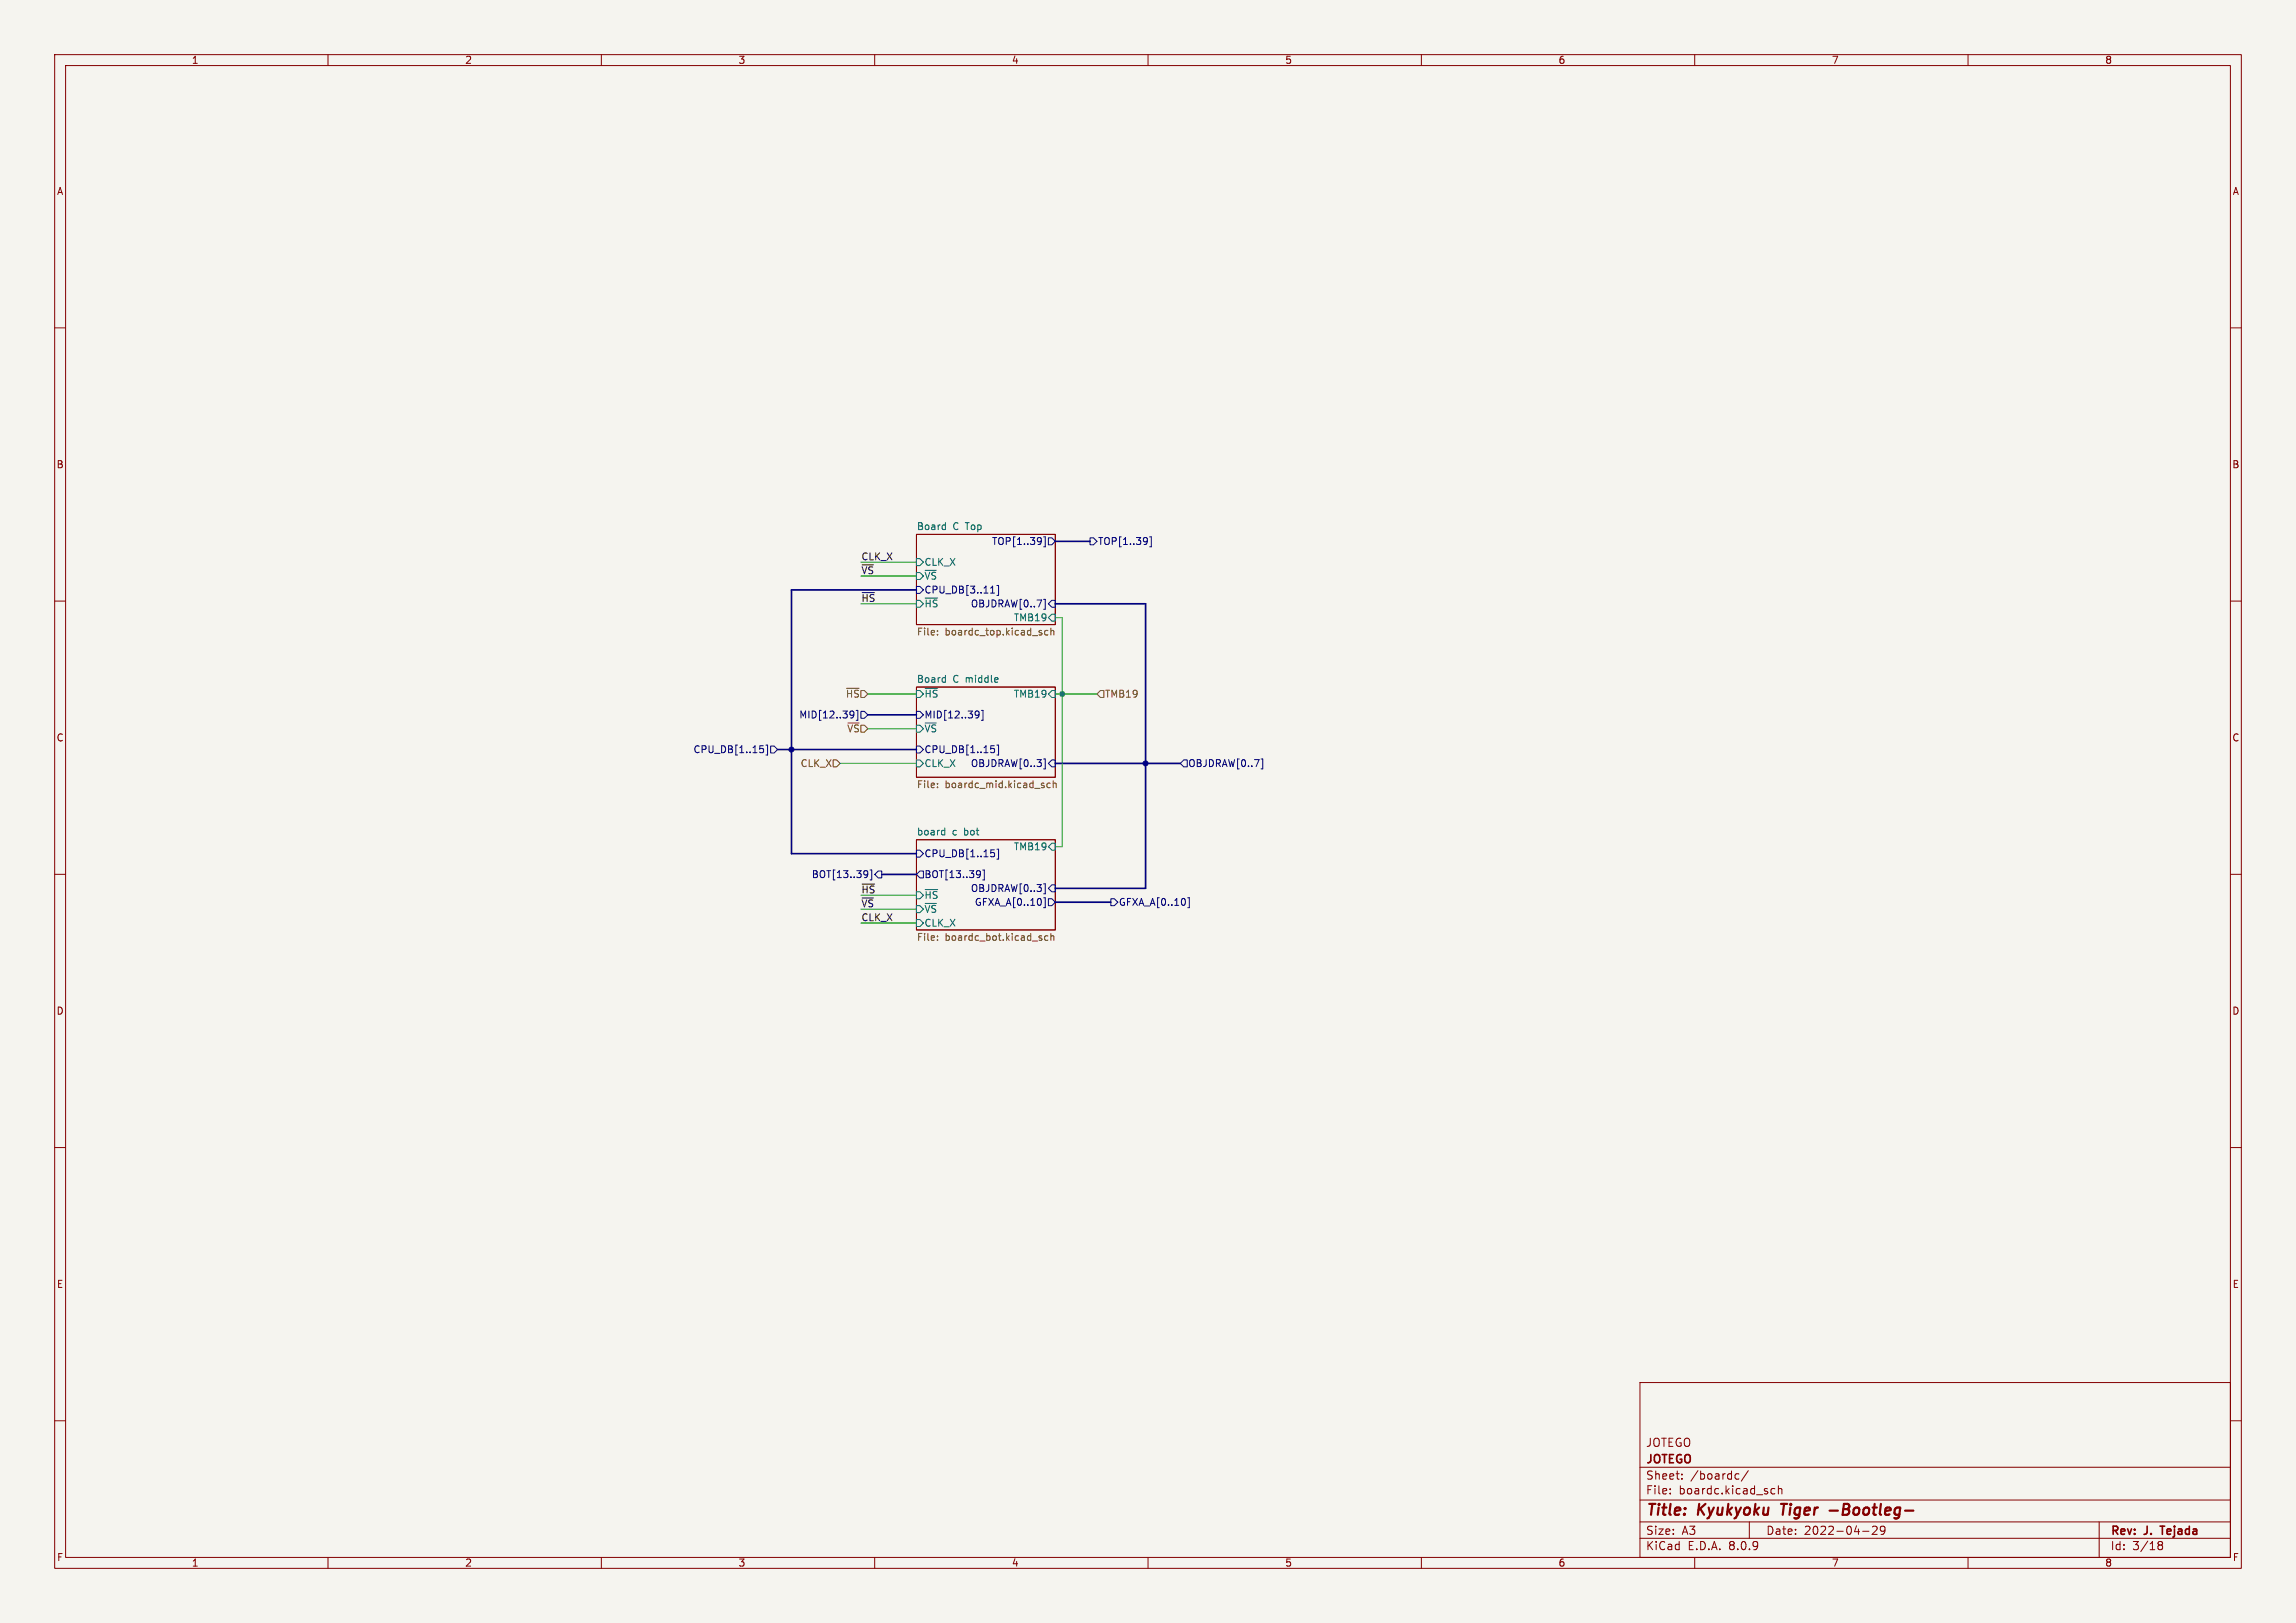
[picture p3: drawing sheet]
<svg xmlns="http://www.w3.org/2000/svg" width="420mm" height="297mm" viewBox="0 0 420 297" stroke-linecap="round" stroke-linejoin="round" font-family="sans-serif">
<defs><g id="words">
<g font-size="2.8" fill="#840000">
<text x="301" y="277.9">Title:</text>
<text x="310.6" y="277.9">Kyukyoku</text>
<text x="326.7" y="277.9">Tiger</text>
<text x="336.2" y="277.9">-Bootleg-</text>
</g>
<g font-size="2.1" fill="#840000">
<text x="301" y="268.2">JOTEGO</text>
<text x="301" y="265">JOTEGO</text>
<text x="301" y="273.7">File:</text>
<text x="301" y="271">Sheet:</text>
<text x="307.1" y="273.7">boardc.kicad_sch</text>
<text x="309.2" y="271">/boardc/</text>
<text x="301" y="281.1">Size:</text>
<text x="307.6" y="281.1">A3</text>
<text x="323" y="281.1">Date:</text>
<text x="330" y="281.1">2022-04-29</text>
<text x="386" y="281.3">Rev:</text>
<text x="392.4" y="281.3">J.</text>
<text x="396" y="281.3">Tejada</text>
<text x="301" y="283.9">KiCad</text>
<text x="308.7" y="283.9">E.D.A.</text>
<text x="316.3" y="283.9">8.0.9</text>
<text x="386" y="283.9">Id:</text>
<text x="390.1" y="283.9">3/18</text>
</g>
<g font-size="1.8" fill="#840000">
<text x="35" y="11.9">1</text>
<text x="85" y="11.9">2</text>
<text x="135" y="11.9">3</text>
<text x="185" y="11.9">4</text>
<text x="235" y="11.9">5</text>
<text x="285" y="11.9">6</text>
<text x="335" y="11.9">7</text>
<text x="385" y="11.9">8</text>
<text x="10.3" y="35.9">A</text>
<text x="408.3" y="35.9">A</text>
<text x="10.3" y="85.9">B</text>
<text x="408.2" y="85.9">B</text>
<text x="10.3" y="135.9">C</text>
<text x="408.2" y="135.9">C</text>
<text x="10.3" y="185.9">D</text>
<text x="408.2" y="185.9">D</text>
<text x="10.3" y="235.9">E</text>
<text x="408.3" y="235.9">E</text>
<text x="10.3" y="285.9">F</text>
<text x="35" y="286.9">1</text>
<text x="85" y="286.9">2</text>
<text x="135" y="286.9">3</text>
<text x="185" y="286.9">4</text>
<text x="235" y="286.9">5</text>
<text x="285" y="286.9">6</text>
<text x="335" y="286.9">7</text>
<text x="385" y="286.9">8</text>
<text x="408.3" y="285.9">F</text>
</g>
<g font-size="1.8" fill="#006464">
<text x="167.6" y="97.1">Board</text>
<text x="174.3" y="97.1">C Top</text>
<text x="169" y="103.7">CLK_X</text>
<text x="169" y="106.3">~{VS}</text>
<text x="169" y="111.4">~{HS}</text>
<text x="185.4" y="113.9">TMB19</text>
<text x="167.6" y="125">Board</text>
<text x="174.3" y="125">C middle</text>
<text x="169" y="127.9">~{HS}</text>
<text x="185.4" y="127.9">TMB19</text>
<text x="169" y="134.2">~{VS}</text>
<text x="169" y="140.6">CLK_X</text>
<text x="167.6" y="153">board</text>
<text x="174.2" y="153">c</text>
<text x="176.5" y="153">bot</text>
<text x="185.4" y="155.8">TMB19</text>
<text x="169" y="164.7">~{HS}</text>
<text x="169" y="167.2">~{VS}</text>
<text x="169" y="169.8">CLK_X</text>
</g>
<g font-size="1.8" fill="#000084">
<text x="181.4" y="99.9">TOP[1..39]</text>
<text x="200.8" y="99.9">TOP[1..39]</text>
<text x="169" y="108.8">CPU_DB[3..11]</text>
<text x="177.5" y="111.4">OBJDRAW[0..7]</text>
<text x="146.1" y="131.7">MID[12..39]</text>
<text x="169" y="131.7">MID[12..39]</text>
<text x="126.8" y="138">CPU_DB[1..15]</text>
<text x="169" y="138">CPU_DB[1..15]</text>
<text x="177.5" y="140.6">OBJDRAW[0..3]</text>
<text x="217.3" y="140.6">OBJDRAW[0..7]</text>
<text x="148.4" y="160.9">BOT[13..39]</text>
<text x="169" y="157.1">CPU_DB[1..15]</text>
<text x="169" y="160.9">BOT[13..39]</text>
<text x="177.5" y="163.4">OBJDRAW[0..3]</text>
<text x="178.2" y="166">GFXA_A[0..10]</text>
<text x="204.6" y="166">GFXA_A[0..10]</text>
</g>
<g font-size="1.8" fill="#0f0f0f">
<text x="157.5" y="102.6">CLK_X</text>
<text x="157.5" y="105.1">~{VS}</text>
<text x="157.5" y="110.2">~{HS}</text>
<text x="157.5" y="166.1">~{VS}</text>
<text x="157.5" y="163.6">~{HS}</text>
<text x="157.5" y="168.6">CLK_X</text>
</g>
<g font-size="1.8" fill="#725600">
<text x="167.6" y="116.6">File:</text>
<text x="172.9" y="116.6">boardc_top.kicad_sch</text>
<text x="154.6" y="127.9">~{HS}</text>
<text x="202" y="127.9">TMB19</text>
<text x="154.9" y="134.2">~{VS}</text>
<text x="146.3" y="140.6">CLK_X</text>
<text x="167.6" y="144.6">File:</text>
<text x="172.9" y="144.6">boardc_mid.kicad_sch</text>
<text x="167.6" y="172.5">File:</text>
<text x="172.9" y="172.5">boardc_bot.kicad_sch</text>
</g>
</g></defs>
<path d="M0 0h420v297h-420z" fill="#f5f4ef" stroke="#f5f4ef" stroke-width=".18"/>
<g fill="none" stroke="#840000" stroke-width=".18">
<path d="M10 10h400v277h-400zM12 12h396v273h-396zM60 10v2M110 10v2M160 10v2M210 10v2M260 10v2M310 10v2M360 10v2M10 60h2M408 60h2M167.6 97.8h25.4v16.5h-25.4z"/>
<path d="M10 110h2M408 110h2M167.6 125.7h25.4v16.5h-25.4zM10 160h2M167.6 153.7h25.4v16.5h-25.4zM408 160h2M10 210h2M408 210h2M300 253h108v32h-108zM10 260h2M300 278.5h108M300 274.5h108"/>
<path d="M300 268.5h108M305.5 273.2v.2M305.5 272.5v.1M307.7 270.5v.2M307.7 269.8v.1M317.5 270.6h.6M317.5 269.8h.6M319.8 269.1l-1.3 1.9M320 278.5v3M324.7 272.5l-.5-.1-.3 .3v.4l.2 .2h.6M325.3 272.5l.2-.1 .4 .1v.9M325.3 271.9v1.5"/>
<path d="M343.3 279.4v.5l-.9 .9h1M344 279.4l-.1 .5 .2 .2 .4 .1 .3-.3M344.7 279.4a.99 .99 0 0 1-.3 1.4h-.3M384 278.5v6.5M408 260h2M60 285v2M110 285v2M160 285v2M210 285v2M260 285v2M300 281.5h108M310 285v2"/>
<path d="M340.7 280.2h1.2M360 285v2M394.7 282.4l.3 .3M395 282.7h.3M395 282.7l-.3 .3M395.3 282.1l-.4 .1-.2 .2M395.3 282.7l.3 .3-.2 .5-.4 .1-.3-.3M395.6 282.4l-.3 .3"/>
</g>
<path d="M395.1 279.3h.9" fill="none" stroke="#840000" stroke-width=".3"/>
<path d="M325.8 275.2h1.1M326.3 275.2l-.2 2M334.7 276.4h1.5M348.5 276.4h1.5" fill="none" stroke="#840000" stroke-width=".4"/>
<g fill="none" stroke="#000084" stroke-width=".18">
<path d="M190.4 98.5v.8M190.5 98.9l-.1 .1M190.9 98.2h.3v1.9h-.3M191.8 98.4h.6l.6 .7-.6 .6h-.6zM199.4 98.4h.6l.7 .7-.7 .6h-.6zM209.8 98.5v.8M209.9 98.9l-.1 .1M210.3 98.2h.3v1.9h-.3M167.6 107.3h.7l.6 .7-.6 .6h-.7zM181.2 108.5h.7M182.4 107.1h.3v1.9h-.3M190.9 109.7h.3v1.8h-.3"/>
<path d="M192.4 109.9h.6v1.2h-.6l-.6-.6zM139 136.5h.6M139.1 137h.3l.3 .2-.1 .5h-.5M140.1 136.3h.3v1.9h-.3M141 136.5h.6l.6 .7-.6 .6h-.6zM155.7 130.1h.2l.3 .3a.84 .84 0 0 1-.4 1h-.2M156.2 130.7l-.3 .2h-.2M156.6 130h.3v1.8h-.3M157.5 130.2h.6l.6 .6-.6 .6h-.6zM167.6 130.2h.7l.6 .6-.6 .6h-.7zM167.6 136.5h.7l.6 .7-.6 .6h-.7zM178.6 130.1h.2l.3 .3a.84 .84 0 0 1-.4 1h-.2"/>
<path d="M179.1 130.7l-.3 .2h-.2M179.5 130h.3v1.8h-.3M181.3 136.5h.6M181.4 137h.3l.2 .2-.1 .5h-.4M182.4 136.3h.3v1.9h-.3M190.9 138.9h.3v1.8h-.3M192.4 139.1h.6v1.2h-.6l-.6-.6zM216.5 139.1h.7v1.2h-.7l-.6-.6zM230.7 138.9h.3v1.8h-.3M158.2 159.3h.3l.2 .3a.84 .84 0 0 1-.3 1M158.7 159.9l-.2 .2h-.3M159.2 159.2h.3v1.8h-.3"/>
<path d="M160.7 159.4h.6v1.3h-.6l-.7-.7zM167.6 155.6h.7l.6 .6-.6 .6h-.7zM168.3 159.4h.6v1.3h-.6l-.7-.7zM178.8 159.3h.3l.2 .3a.84 .84 0 0 1-.3 1M179.3 159.9l-.2 .2h-.3M179.8 159.2h.3v1.8h-.3M181.3 155.5h.6M181.4 156h.3l.2 .2v.5l-.5 .1M182.4 155.4h.3v1.8h-.3M190.9 161.7h.3v1.9h-.3M190.9 164.3h.3v1.8h-.3M191.8 164.5h.6l.6 .6-.6 .6h-.6z"/>
<path d="M192.4 161.9h.6v1.3h-.6l-.6-.6zM203.2 164.5h.6l.7 .6-.7 .6h-.6zM217.3 164.3h.3v1.8h-.3"/>
</g>
<g fill="none" stroke="#006464" stroke-width=".18">
<path d="M172.8 96.1h.1M172.9 95.6v1.3M172.9 96.9h-.1M167.6 102.2h.7l.6 .7-.6 .6h-.7zM167.6 104.8h.7l.6 .6-.6 .6h-.7zM167.6 109.9h.7l.6 .6-.6 .6h-.7zM192.4 112.4h.6v1.3h-.6l-.6-.7zM167.6 132.7h.7l.6 .7-.6 .6h-.7zM167.6 126.4h.7l.6 .6-.6 .6h-.7zM167.6 139.1h.7l.6 .6-.6 .6h-.7zM172.8 124l.1 .1M172.9 123.6v1.3"/>
<path d="M172.9 124.8l-.1 .1M182.5 124.1l.1 .2-.6 .1M192.4 126.4h.6v1.2h-.6l-.6-.6zM172.5 151.9l.3 .1M172.8 151.5v1.3M172.8 152.7l-.3 .1M192.4 154.3h.6v1.3h-.6l-.6-.7zM167.6 163.2h.7l.6 .6-.6 .7h-.7zM167.6 165.7h.7l.6 .7-.6 .6h-.7zM167.6 168.3h.7l.6 .6-.6 .6h-.7z"/>
</g>
<g fill="none" stroke="#725600" stroke-width=".18">
<path d="M171.5 116.1v.1M171.5 115.4v.1M190.5 115.8v.3M191.7 115.4h-.4l-.2 .2 .1 .5h.5M192.2 115.5l.2-.1h.3l.1 .8M192.2 114.9v1.3M152.4 139.1h.6l.7 .6-.7 .6h-.6zM201.3 126.4h.6v1.2h-.6l-.6-.6zM171.5 143.4v.1M171.5 144v.1M191 143.8v.3M192.1 143.4l-.4-.1-.2 .2 .1 .6h.5"/>
<path d="M192.7 143.4l.1-.1 .3 .1 .1 .7M192.7 142.9v1.2M171.5 171.3v.1M171.5 172v.1M190.5 171.7v.3M191.7 171.3l-.4-.1-.2 .3 .1 .5h.5M192.2 170.8v1.3M192.2 171.4l.2-.2 .3 .1 .1 .8"/>
</g>
<path d="M193 99.1h6.4M167.6 108h-22.8v48.2h22.8M193 110.5h16.5v52.1h-16.5M142.2 137.2h25.4M158.7 130.8h8.9M193 139.7h22.9M161.3 160h6.3M193 165.1h10.2" fill="none" stroke="#000084" stroke-width=".3"/>
<path d="M157.5 102.9h10.1M157.5 105.4h10.1M157.5 110.5h10.1M193 113h1.3v41.9h-1.3M153.7 139.7h13.9M158.7 127h8.9M158.7 133.4h8.9M193 127h7.7M157.5 168.9h10.1M157.5 163.8h10.1M157.5 166.4h10.1" fill="none" stroke="#009600" stroke-width=".18"/>
<g fill="#000084" stroke="#000084" stroke-width=".18">
<circle cx="144.8" cy="137.2" r=".46"/>
<circle cx="209.5" cy="139.7" r=".46"/>
</g>
<circle cx="194.3" cy="127" r=".46" fill="#009600" stroke="#009600" stroke-width=".18"/>
<use href="#words"/>
</svg>
